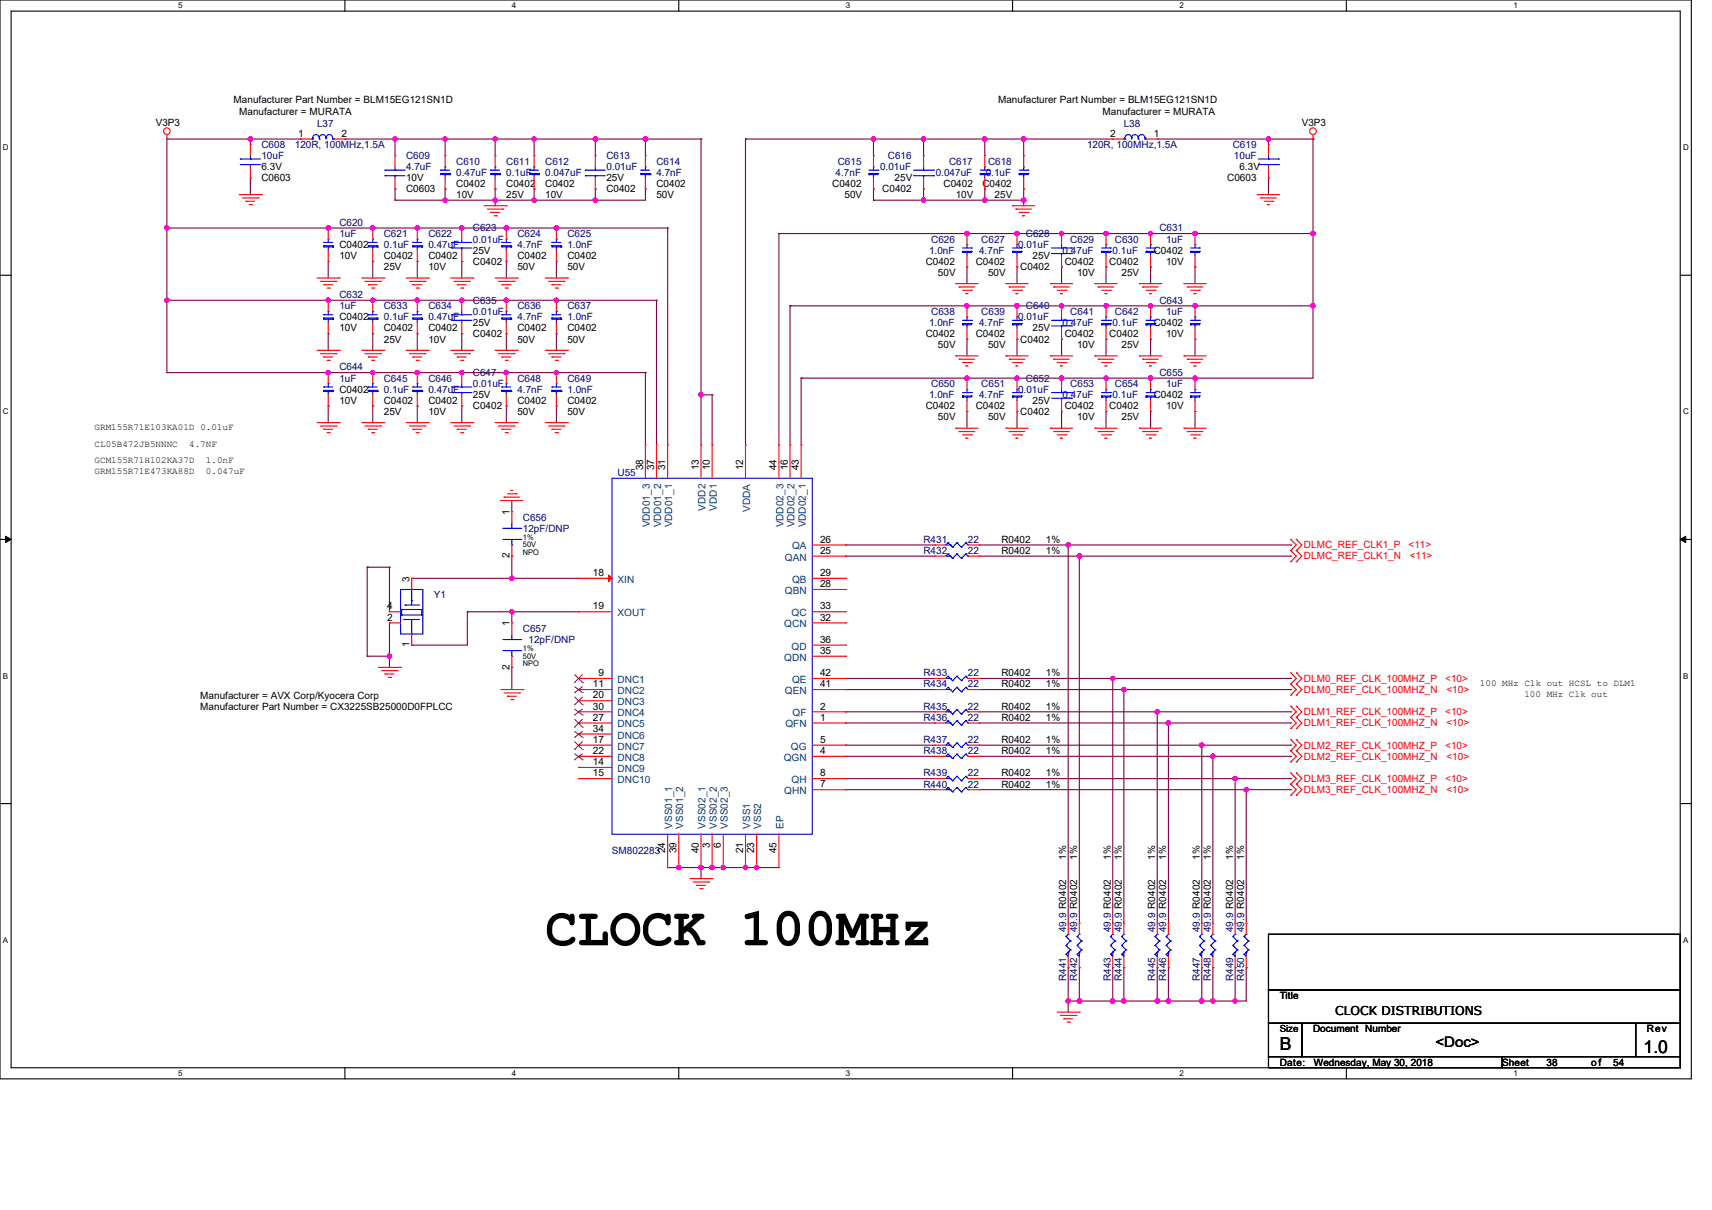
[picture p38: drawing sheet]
<svg xmlns="http://www.w3.org/2000/svg" width="297mm" height="210mm" viewBox="0 0 297 210" stroke-linecap="round" stroke-linejoin="round" font-family="sans-serif">
<defs><g id="words">
<text font-size="9.3" x="94.6" y="164.1">CLOCK 100MHz</text>
<g font-size="3.1">
<text x="222" y="182.3">B</text>
<text x="285.1" y="182.7">1.0</text>
</g>
<text font-size="2.5" x="249" y="181.8">&lt;Doc&gt;</text>
<text font-size="2.1" x="231.7" y="176.2">CLOCK DISTRIBUTIONS</text>
<g font-size="1.8">
<text x="111.6" y="81.7" transform="rotate(-90 111.6 81.7)">38</text>
<text x="113.5" y="81.7" transform="rotate(-90 113.5 81.7)">37</text>
<text x="115.4" y="81.7" transform="rotate(-90 115.4 81.7)">31</text>
<text x="121.2" y="81.7" transform="rotate(-90 121.2 81.7)">13</text>
<text x="123.1" y="81.7" transform="rotate(-90 123.1 81.7)">10</text>
<text x="128.9" y="81.7" transform="rotate(-90 128.9 81.7)">12</text>
<text x="134.7" y="81.7" transform="rotate(-90 134.7 81.7)">44</text>
<text x="136.7" y="81.7" transform="rotate(-90 136.7 81.7)">16</text>
<text x="138.6" y="81.7" transform="rotate(-90 138.6 81.7)">43</text>
<text x="88.4" y="89.4" transform="rotate(-90 88.4 89.4)">1</text>
<text x="71" y="101" transform="rotate(-90 71 101)">3</text>
<text x="88.4" y="96.9" transform="rotate(-90 88.4 96.9)">2</text>
<text x="71" y="112.4" transform="rotate(-90 71 112.4)">1</text>
<text x="88.4" y="108.7" transform="rotate(-90 88.4 108.7)">1</text>
<text x="88.4" y="116.2" transform="rotate(-90 88.4 116.2)">2</text>
<text x="115.4" y="148.1" transform="rotate(-90 115.4 148.1)">24</text>
<text x="117.3" y="148.1" transform="rotate(-90 117.3 148.1)">39</text>
<text x="121.2" y="148.1" transform="rotate(-90 121.2 148.1)">40</text>
<text x="123.1" y="147.1" transform="rotate(-90 123.1 147.1)">3</text>
<text x="125.1" y="147.1" transform="rotate(-90 125.1 147.1)">6</text>
<text x="128.9" y="148.1" transform="rotate(-90 128.9 148.1)">21</text>
<text x="130.9" y="148.1" transform="rotate(-90 130.9 148.1)">23</text>
<text x="134.7" y="148.1" transform="rotate(-90 134.7 148.1)">45</text>
</g>
<g font-size="1.8" fill="#004080">
<text x="122.4" y="88.6" transform="rotate(-90 122.4 88.6)">VDD2</text>
<text x="124.3" y="88.6" transform="rotate(-90 124.3 88.6)">VDD1</text>
<text x="130.1" y="88.8" transform="rotate(-90 130.1 88.8)">VDDA</text>
<text x="112.8" y="91.5" transform="rotate(-90 112.8 91.5)">VDD01_3</text>
<text x="114.7" y="91.5" transform="rotate(-90 114.7 91.5)">VDD01_2</text>
<text x="116.6" y="91.5" transform="rotate(-90 116.6 91.5)">VDD01_1</text>
<text x="135.9" y="91.5" transform="rotate(-90 135.9 91.5)">VDD02_3</text>
<text x="137.8" y="91.5" transform="rotate(-90 137.8 91.5)">VDD02_2</text>
<text x="139.8" y="91.5" transform="rotate(-90 139.8 91.5)">VDD02_1</text>
<text x="116.6" y="143.8" transform="rotate(-90 116.6 143.8)">VSS01_1</text>
<text x="118.5" y="143.8" transform="rotate(-90 118.5 143.8)">VSS01_2</text>
<text x="122.4" y="143.8" transform="rotate(-90 122.4 143.8)">VSS02_1</text>
<text x="124.3" y="143.8" transform="rotate(-90 124.3 143.8)">VSS02_2</text>
<text x="126.3" y="143.8" transform="rotate(-90 126.3 143.8)">VSS02_3</text>
<text x="130.1" y="143.8" transform="rotate(-90 130.1 143.8)">VSS1</text>
<text x="132.1" y="143.8" transform="rotate(-90 132.1 143.8)">VSS2</text>
<text x="135.9" y="143.8" transform="rotate(-90 135.9 143.8)">EP</text>
</g>
<g font-size="1.7">
<text x="40.5" y="18">Manufacturer Part Number = BLM15EG121SN1D</text>
<text x="173.1" y="18">Manufacturer Part Number = BLM15EG121SN1D</text>
<text x="27" y="21.8">V3P3</text>
<text x="41.5" y="19.9">Manufacturer = MURATA</text>
<text x="51.7" y="23.7">1</text>
<text x="59.3" y="23.7">2</text>
<text x="191.3" y="19.9">Manufacturer = MURATA</text>
<text x="192.6" y="23.7">2</text>
<text x="200.2" y="23.7">1</text>
<text x="225.8" y="21.8">V3P3</text>
<text x="45.4" y="29.5">6.3V</text>
<text x="215" y="29.5">6.3V</text>
<text x="45.4" y="31.5">C0603</text>
<text x="70.4" y="31.5">10V</text>
<text x="70.4" y="33.4">C0603</text>
<text x="79.1" y="32.4">C0402</text>
<text x="79.1" y="34.4">10V</text>
<text x="87.8" y="32.4">C0402</text>
<text x="87.8" y="34.4">25V</text>
<text x="94.6" y="32.4">C0402</text>
<text x="94.6" y="34.4">10V</text>
<text x="105.2" y="31.5">25V</text>
<text x="105.2" y="33.4">C0402</text>
<text x="113.9" y="32.4">C0402</text>
<text x="113.9" y="34.4">50V</text>
<text x="144.4" y="32.4">C0402</text>
<text x="146.5" y="34.4">50V</text>
<text x="153.1" y="33.4">C0402</text>
<text x="155.2" y="31.5">25V</text>
<text x="163.7" y="32.4">C0402</text>
<text x="165.8" y="34.4">10V</text>
<text x="170.4" y="32.4">C0402</text>
<text x="172.6" y="34.4">25V</text>
<text x="212.9" y="31.5">C0603</text>
<text x="58.9" y="43.1">C0402</text>
<text x="58.9" y="45">10V</text>
<text x="66.6" y="45">C0402</text>
<text x="66.6" y="46.9">25V</text>
<text x="74.3" y="45">C0402</text>
<text x="74.3" y="46.9">10V</text>
<text x="82" y="44">25V</text>
<text x="82" y="46">C0402</text>
<text x="89.7" y="45">C0402</text>
<text x="89.7" y="46.9">50V</text>
<text x="98.4" y="45">C0402</text>
<text x="98.4" y="46.9">50V</text>
<text x="160.6" y="46">C0402</text>
<text x="162.7" y="47.9">50V</text>
<text x="169.3" y="46">C0402</text>
<text x="171.4" y="47.9">50V</text>
<text x="177" y="46.9">C0402</text>
<text x="179.1" y="45">25V</text>
<text x="184.7" y="46">C0402</text>
<text x="186.8" y="47.9">10V</text>
<text x="192.4" y="46">C0402</text>
<text x="194.6" y="47.9">25V</text>
<text x="200.2" y="44">C0402</text>
<text x="202.3" y="46">10V</text>
<text x="58.9" y="55.6">C0402</text>
<text x="58.9" y="57.5">10V</text>
<text x="66.6" y="57.5">C0402</text>
<text x="66.6" y="59.5">25V</text>
<text x="74.3" y="57.5">C0402</text>
<text x="74.3" y="59.5">10V</text>
<text x="82" y="56.6">25V</text>
<text x="82" y="58.5">C0402</text>
<text x="89.7" y="57.5">C0402</text>
<text x="89.7" y="59.5">50V</text>
<text x="98.4" y="57.5">C0402</text>
<text x="98.4" y="59.5">50V</text>
<text x="160.6" y="58.5">C0402</text>
<text x="169.3" y="58.5">C0402</text>
<text x="177" y="59.5">C0402</text>
<text x="179.1" y="57.5">25V</text>
<text x="184.7" y="58.5">C0402</text>
<text x="192.4" y="58.5">C0402</text>
<text x="200.2" y="56.6">C0402</text>
<text x="202.3" y="58.5">10V</text>
<text x="162.7" y="60.4">50V</text>
<text x="171.4" y="60.4">50V</text>
<text x="186.8" y="60.4">10V</text>
<text x="194.6" y="60.4">25V</text>
<text x="58.9" y="68.1">C0402</text>
<text x="58.9" y="70.1">10V</text>
<text x="66.6" y="70.1">C0402</text>
<text x="74.3" y="70.1">C0402</text>
<text x="82" y="69.1">25V</text>
<text x="82" y="71">C0402</text>
<text x="89.7" y="70.1">C0402</text>
<text x="98.4" y="70.1">C0402</text>
<text x="160.6" y="71">C0402</text>
<text x="169.3" y="71">C0402</text>
<text x="179.1" y="70.1">25V</text>
<text x="184.7" y="71">C0402</text>
<text x="192.4" y="71">C0402</text>
<text x="200.2" y="69.1">C0402</text>
<text x="202.3" y="71">10V</text>
<text x="66.6" y="72">25V</text>
<text x="74.3" y="72">10V</text>
<text x="89.7" y="72">50V</text>
<text x="98.4" y="72">50V</text>
<text x="162.7" y="73">50V</text>
<text x="171.4" y="73">50V</text>
<text x="177" y="72">C0402</text>
<text x="186.8" y="73">10V</text>
<text x="194.6" y="73">25V</text>
<text x="142.3" y="94.2">26</text>
<text x="173.7" y="94.2">R0402</text>
<text x="181.4" y="94.2">1%</text>
<text x="102.9" y="100">18</text>
<text x="142.3" y="96.1">25</text>
<text x="142.3" y="101.9">28</text>
<text x="142.3" y="100">29</text>
<text x="173.7" y="96.1">R0402</text>
<text x="181.4" y="96.1">1%</text>
<text x="67.2" y="107.7">2</text>
<text x="67.2" y="105.8">4</text>
<text x="102.9" y="105.8">19</text>
<text x="142.3" y="107.7">32</text>
<text x="142.3" y="105.8">33</text>
<text x="142.3" y="113.5">35</text>
<text x="142.3" y="111.6">36</text>
<text x="102.9" y="119.3">11</text>
<text x="103.8" y="117.4">9</text>
<text x="142.3" y="119.3">41</text>
<text x="142.3" y="117.4">42</text>
<text x="173.7" y="117.4">R0402</text>
<text x="173.7" y="119.3">R0402</text>
<text x="181.4" y="117.4">1%</text>
<text x="181.4" y="119.3">1%</text>
<text x="34.7" y="121.2">Manufacturer = AVX Corp/Kyocera Corp</text>
<text x="34.7" y="123.2">Manufacturer Part Number = CX3225SB25000D0FPLCC</text>
<text x="102.9" y="121.2">20</text>
<text x="102.9" y="123.1">30</text>
<text x="102.9" y="125.1">27</text>
<text x="142.3" y="125.1">1</text>
<text x="142.3" y="123.1">2</text>
<text x="173.7" y="125.1">R0402</text>
<text x="173.7" y="123.2">R0402</text>
<text x="181.4" y="125.1">1%</text>
<text x="181.4" y="123.2">1%</text>
<text x="102.9" y="127">34</text>
<text x="102.9" y="128.9">17</text>
<text x="102.9" y="130.9">22</text>
<text x="142.3" y="130.9">4</text>
<text x="142.3" y="128.9">5</text>
<text x="173.7" y="129">R0402</text>
<text x="173.7" y="130.9">R0402</text>
<text x="181.4" y="129">1%</text>
<text x="181.4" y="130.9">1%</text>
<text x="102.9" y="132.8">14</text>
<text x="102.9" y="134.7">15</text>
<text x="142.3" y="136.7">7</text>
<text x="142.3" y="134.7">8</text>
<text x="173.7" y="134.7">R0402</text>
<text x="173.7" y="136.7">R0402</text>
<text x="181.4" y="134.7">1%</text>
<text x="181.4" y="136.7">1%</text>
<text x="185" y="149.2" transform="rotate(-90 185 149.2)">1%</text>
<text x="186.9" y="149.2" transform="rotate(-90 186.9 149.2)">1%</text>
<text x="192.7" y="149.2" transform="rotate(-90 192.7 149.2)">1%</text>
<text x="194.6" y="149.2" transform="rotate(-90 194.6 149.2)">1%</text>
<text x="200.4" y="149.2" transform="rotate(-90 200.4 149.2)">1%</text>
<text x="202.3" y="149.2" transform="rotate(-90 202.3 149.2)">1%</text>
<text x="208.1" y="149.2" transform="rotate(-90 208.1 149.2)">1%</text>
<text x="210.1" y="149.2" transform="rotate(-90 210.1 149.2)">1%</text>
<text x="213.9" y="149.2" transform="rotate(-90 213.9 149.2)">1%</text>
<text x="215.8" y="149.2" transform="rotate(-90 215.8 149.2)">1%</text>
<text x="222" y="173.4">Title</text>
<text x="222" y="179.1">Size</text>
<text x="227.8" y="179.1">Document Number</text>
<text x="285.7" y="179.1">Rev</text>
<text x="222" y="184.9">Date:</text>
<text x="228" y="184.9">Wednesday, May 30, 2018</text>
<text x="260.6" y="184.9">Sheet</text>
<text x="268.3" y="184.9">38</text>
<text x="276" y="184.9">of</text>
<text x="279.9" y="184.9">54</text>
</g>
<g font-size="1.7" fill="#000080">
<text x="55" y="22">L37</text>
<text x="194.9" y="22">L38</text>
<text x="45.4" y="25.7">C608</text>
<text x="45.4" y="27.6">10uF</text>
<text x="51.1" y="25.7">120R, 100MHz,1.5A</text>
<text x="70.4" y="27.6">C609</text>
<text x="70.4" y="29.5">4.7uF</text>
<text x="79.1" y="28.6">C610</text>
<text x="87.8" y="28.6">C611</text>
<text x="94.6" y="28.6">C612</text>
<text x="105.2" y="27.6">C613</text>
<text x="105.2" y="29.5">0.01uF</text>
<text x="113.9" y="28.6">C614</text>
<text x="145.3" y="28.6">C615</text>
<text x="152.7" y="29.5">0.01uF</text>
<text x="154" y="27.6">C616</text>
<text x="164.6" y="28.6">C617</text>
<text x="171.4" y="28.6">C618</text>
<text x="188.6" y="25.7">120R, 100MHz,1.5A</text>
<text x="213.9" y="25.7">C619</text>
<text x="214.1" y="27.6">10uF</text>
<text x="79.1" y="30.5">0.47uF</text>
<text x="87.8" y="30.5">0.1uF</text>
<text x="94.6" y="30.5">0.047uF</text>
<text x="113.9" y="30.5">4.7nF</text>
<text x="145" y="30.5">4.7nF</text>
<text x="162.3" y="30.5">0.047uF</text>
<text x="171" y="30.5">0.1uF</text>
<text x="58.9" y="39.2">C620</text>
<text x="58.9" y="41.1">1uF</text>
<text x="66.6" y="41.1">C621</text>
<text x="74.3" y="41.1">C622</text>
<text x="82" y="40.2">C623</text>
<text x="89.7" y="41.1">C624</text>
<text x="98.4" y="41.1">C625</text>
<text x="178" y="41.1">C628</text>
<text x="201.1" y="40.2">C631</text>
<text x="66.6" y="43.1">0.1uF</text>
<text x="74.3" y="43.1">0.47uF</text>
<text x="82" y="42.1">0.01uF</text>
<text x="89.7" y="43.1">4.7nF</text>
<text x="98.4" y="43.1">1.0nF</text>
<text x="161.2" y="44">1.0nF</text>
<text x="161.5" y="42.1">C626</text>
<text x="169.9" y="44">4.7nF</text>
<text x="170.2" y="42.1">C627</text>
<text x="176.6" y="43.1">0.01uF</text>
<text x="184.3" y="44">0.47uF</text>
<text x="185.7" y="42.1">C629</text>
<text x="193" y="44">0.1uF</text>
<text x="193.4" y="42.1">C630</text>
<text x="202.3" y="42.1">1uF</text>
<text x="58.9" y="51.7">C632</text>
<text x="58.9" y="53.7">1uF</text>
<text x="66.6" y="53.7">C633</text>
<text x="74.3" y="53.7">C634</text>
<text x="82" y="52.7">C635</text>
<text x="89.7" y="53.7">C636</text>
<text x="98.4" y="53.7">C637</text>
<text x="178" y="53.7">C640</text>
<text x="201.1" y="52.7">C643</text>
<text x="66.6" y="55.6">0.1uF</text>
<text x="74.3" y="55.6">0.47uF</text>
<text x="82" y="54.6">0.01uF</text>
<text x="89.7" y="55.6">4.7nF</text>
<text x="98.4" y="55.6">1.0nF</text>
<text x="161.2" y="56.6">1.0nF</text>
<text x="161.5" y="54.6">C638</text>
<text x="169.9" y="56.6">4.7nF</text>
<text x="170.2" y="54.6">C639</text>
<text x="176.6" y="55.6">0.01uF</text>
<text x="184.3" y="56.6">0.47uF</text>
<text x="185.7" y="54.6">C641</text>
<text x="193" y="56.6">0.1uF</text>
<text x="193.4" y="54.6">C642</text>
<text x="202.3" y="54.6">1uF</text>
<text x="58.9" y="64.3">C644</text>
<text x="82" y="65.3">C647</text>
<text x="201.1" y="65.3">C655</text>
<text x="58.9" y="66.2">1uF</text>
<text x="66.6" y="66.2">C645</text>
<text x="66.6" y="68.1">0.1uF</text>
<text x="74.3" y="66.2">C646</text>
<text x="74.3" y="68.1">0.47uF</text>
<text x="82" y="67.2">0.01uF</text>
<text x="89.7" y="66.2">C648</text>
<text x="89.7" y="68.1">4.7nF</text>
<text x="98.4" y="66.2">C649</text>
<text x="98.4" y="68.1">1.0nF</text>
<text x="161.2" y="69.1">1.0nF</text>
<text x="161.5" y="67.2">C650</text>
<text x="169.9" y="69.1">4.7nF</text>
<text x="170.2" y="67.2">C651</text>
<text x="176.6" y="68.1">0.01uF</text>
<text x="178" y="66.2">C652</text>
<text x="184.3" y="69.1">0.47uF</text>
<text x="185.7" y="67.2">C653</text>
<text x="193" y="69.1">0.1uF</text>
<text x="193.4" y="67.2">C654</text>
<text x="202.3" y="67.2">1uF</text>
<text x="107.1" y="82.6">U55</text>
<text x="90.7" y="92.3">12pF/DNP</text>
<text x="90.7" y="90.4">C656</text>
<text x="160.2" y="94.2">R431</text>
<text x="167.9" y="94.2">22</text>
<text x="160.2" y="96.1">R432</text>
<text x="167.9" y="96.1">22</text>
<text x="75.3" y="103.9">Y1</text>
<text x="90.7" y="109.7">C657</text>
<text x="91.7" y="111.6">12pF/DNP</text>
<text x="160.2" y="117.4">R433</text>
<text x="160.2" y="119.3">R434</text>
<text x="167.9" y="117.4">22</text>
<text x="167.9" y="119.3">22</text>
<text x="160.2" y="125.1">R436</text>
<text x="160.2" y="123.2">R435</text>
<text x="167.9" y="125.1">22</text>
<text x="167.9" y="123.2">22</text>
<text x="160.2" y="129">R437</text>
<text x="160.2" y="130.9">R438</text>
<text x="167.9" y="129">22</text>
<text x="167.9" y="130.9">22</text>
<text x="160.2" y="134.7">R439</text>
<text x="160.2" y="136.7">R440</text>
<text x="167.9" y="134.7">22</text>
<text x="167.9" y="136.7">22</text>
<text x="106.2" y="148.3">SM802283</text>
<text x="185" y="161.8" transform="rotate(-90 185 161.8)">49.9 R0402</text>
<text x="186.9" y="161.8" transform="rotate(-90 186.9 161.8)">49.9 R0402</text>
<text x="192.7" y="161.8" transform="rotate(-90 192.7 161.8)">49.9 R0402</text>
<text x="194.6" y="161.8" transform="rotate(-90 194.6 161.8)">49.9 R0402</text>
<text x="200.4" y="161.8" transform="rotate(-90 200.4 161.8)">49.9 R0402</text>
<text x="202.3" y="161.8" transform="rotate(-90 202.3 161.8)">49.9 R0402</text>
<text x="208.1" y="161.8" transform="rotate(-90 208.1 161.8)">49.9 R0402</text>
<text x="210.1" y="161.8" transform="rotate(-90 210.1 161.8)">49.9 R0402</text>
<text x="213.9" y="161.8" transform="rotate(-90 213.9 161.8)">49.9 R0402</text>
<text x="215.8" y="161.8" transform="rotate(-90 215.8 161.8)">49.9 R0402</text>
<text x="185" y="170.3" transform="rotate(-90 185 170.3)">R441</text>
<text x="186.9" y="170.3" transform="rotate(-90 186.9 170.3)">R442</text>
<text x="192.7" y="170.3" transform="rotate(-90 192.7 170.3)">R443</text>
<text x="194.6" y="170.3" transform="rotate(-90 194.6 170.3)">R444</text>
<text x="200.4" y="170.3" transform="rotate(-90 200.4 170.3)">R445</text>
<text x="202.3" y="170.3" transform="rotate(-90 202.3 170.3)">R446</text>
<text x="208.1" y="170.3" transform="rotate(-90 208.1 170.3)">R447</text>
<text x="210.1" y="170.3" transform="rotate(-90 210.1 170.3)">R448</text>
<text x="213.9" y="170.3" transform="rotate(-90 213.9 170.3)">R449</text>
<text x="215.8" y="170.3" transform="rotate(-90 215.8 170.3)">R450</text>
</g>
<g font-size="1.7" fill="#004080">
<text x="137.4" y="95.4">QA</text>
<text x="107.1" y="101.2">XIN</text>
<text x="136.2" y="97.3">QAN</text>
<text x="137.4" y="101.2">QB</text>
<text x="107.1" y="107">XOUT</text>
<text x="136.2" y="103.1">QBN</text>
<text x="137.3" y="107">QC</text>
<text x="136.1" y="108.9">QCN</text>
<text x="137.3" y="112.7">QD</text>
<text x="107.1" y="118.5">DNC1</text>
<text x="136.1" y="114.7">QDN</text>
<text x="137.4" y="118.5">QE</text>
<text x="107.1" y="120.5">DNC2</text>
<text x="107.1" y="122.4">DNC3</text>
<text x="107.1" y="124.3">DNC4</text>
<text x="136.2" y="120.5">QEN</text>
<text x="137.5" y="124.3">QF</text>
<text x="107.1" y="126.3">DNC5</text>
<text x="107.1" y="128.2">DNC6</text>
<text x="107.1" y="130.1">DNC7</text>
<text x="136.2" y="126.3">QFN</text>
<text x="137.2" y="130.1">QG</text>
<text x="107.1" y="134">DNC9</text>
<text x="107.1" y="135.9">DNC10</text>
<text x="107.1" y="132">DNC8</text>
<text x="136" y="132">QGN</text>
<text x="136.1" y="137.8">QHN</text>
<text x="137.3" y="135.9">QH</text>
</g>
<g font-size="1.7" fill="#f00">
<text x="226.2" y="95.2">DLMC_REF_CLK1_P</text>
<text x="244.4" y="95.2">&lt;11&gt;</text>
<text x="226.2" y="97.1">DLMC_REF_CLK1_N</text>
<text x="244.6" y="97.1">&lt;11&gt;</text>
<text x="226.2" y="118.3">DLM0_REF_CLK_100MHZ_P</text>
<text x="250.7" y="118.3">&lt;10&gt;</text>
<text x="226.2" y="120.3">DLM0_REF_CLK_100MHZ_N</text>
<text x="226.2" y="124.1">DLM1_REF_CLK_100MHZ_P</text>
<text x="250.7" y="124.1">&lt;10&gt;</text>
<text x="250.9" y="120.3">&lt;10&gt;</text>
<text x="226.2" y="126.1">DLM1_REF_CLK_100MHZ_N</text>
<text x="226.2" y="129.9">DLM2_REF_CLK_100MHZ_P</text>
<text x="226.2" y="131.9">DLM2_REF_CLK_100MHZ_N</text>
<text x="250.7" y="129.9">&lt;10&gt;</text>
<text x="250.9" y="126.1">&lt;10&gt;</text>
<text x="250.9" y="131.9">&lt;10&gt;</text>
<text x="226.2" y="135.7">DLM3_REF_CLK_100MHZ_P</text>
<text x="226.2" y="137.6">DLM3_REF_CLK_100MHZ_N</text>
<text x="250.7" y="135.7">&lt;10&gt;</text>
<text x="250.9" y="137.6">&lt;10&gt;</text>
</g>
<g font-size="1.6">
<text x="16.4" y="74.6">GRM155R71E103KA01D 0.01uF</text>
<text x="16.4" y="77.5">CL05B472JB5NNNC</text>
<text x="32.8" y="77.5">4.7NF</text>
<text x="16.4" y="80.4">GCM155R71H102KA37D</text>
<text x="16.4" y="82.3">GRM155R71E473KA88D</text>
<text x="35.7" y="80.4">1.0nF</text>
<text x="35.7" y="82.3">0.047uF</text>
<text x="256.7" y="119">100 MHz Clk out HCSL to DLM1</text>
<text x="264.5" y="121">100 MHz Clk out</text>
</g>
<g font-size="1.4">
<text x="30.9" y="1.4">5</text>
<text x="88.8" y="1.4">4</text>
<text x="146.7" y="1.4">3</text>
<text x="204.6" y="1.4">2</text>
<text x="262.6" y="1.4">1</text>
<text x=".5" y="26.1">D</text>
<text x="292" y="26.1">D</text>
<text x=".5" y="71.9">C</text>
<text x="292" y="71.9">C</text>
<text x=".5" y="117.8">B</text>
<text x="292" y="117.8">B</text>
<text x=".5" y="163.6">A</text>
<text x="292" y="163.6">A</text>
<text x="30.9" y="186.7">5</text>
<text x="88.8" y="186.7">4</text>
<text x="146.7" y="186.7">3</text>
<text x="204.6" y="186.7">2</text>
<text x="262.6" y="186.7">1</text>
</g>
<g font-size="1.3">
<text x="90.7" y="95">50V</text>
<text x="90.7" y="93.7">1%</text>
<text x="90.7" y="96.4">NPO</text>
<text x="90.7" y="113">1%</text>
<text x="90.7" y="115.7">NPO</text>
<text x="90.7" y="114.3">50V</text>
</g>
</g></defs>
<path d="M0 0h293.4v187.2h-293.4zM1.9 1.9h289.6v183.4h-289.6z" fill="none" stroke="#000" stroke-width=".19"/>
<g fill="#fff">
<path d="M30.9 .2h.7v1.5h-.7z"/>
<path d="M30.9 185.5h.7v1.5h-.7z"/>
</g>
<path d="M59.8 0v1.9M59.8 185.3v1.9" fill="none" stroke="#000" stroke-width=".19"/>
<g fill="#fff">
<path d="M88.8 .2h.8v1.5h-.8z"/>
<path d="M88.8 185.5h.8v1.5h-.8z"/>
</g>
<path d="M117.8 0v1.9M117.8 185.3v1.9" fill="none" stroke="#000" stroke-width=".19"/>
<g fill="#fff">
<path d="M146.7 .2h.8v1.5h-.8z"/>
<path d="M146.7 185.5h.8v1.5h-.8z"/>
</g>
<path d="M175.7 0v1.9M175.7 185.3v1.9" fill="none" stroke="#000" stroke-width=".19"/>
<g fill="#fff">
<path d="M204.6 .2h.8v1.5h-.8z"/>
<path d="M204.6 185.5h.8v1.5h-.8z"/>
</g>
<path d="M233.6 0v1.9M233.6 185.3v1.9" fill="none" stroke="#000" stroke-width=".19"/>
<g fill="#fff">
<path d="M262.5 .2h.8v1.5h-.8z"/>
<path d="M262.5 185.5h.8v1.5h-.8z"/>
<path d="M.5 24.8h1v1.6h-1z"/>
<path d="M292 24.8h1v1.6h-1z"/>
<path d="M.5 70.7h1v1.5h-1z"/>
<path d="M292 70.7h1v1.5h-1z"/>
</g>
<path d="M0 47.8h1.9M291.5 47.8h1.9" fill="none" stroke="#000" stroke-width=".19"/>
<g fill="#fff">
<path d="M.5 116.5h.9v1.6h-.9z"/>
<path d="M292 116.5h.9v1.6h-.9z"/>
</g>
<path d="M0 93.6h1.9M291.5 93.6h1.9" fill="none" stroke="#000" stroke-width=".19"/>
<path d="M1 93.1l.9 .5-.9 .6zM291.5 93.6l.9-.5v1.1z" fill="#000" stroke="#000" stroke-width=".17"/>
<g fill="#fff">
<path d="M.5 162.4h.9v1.5h-.9z"/>
<path d="M292 162.4h.9v1.5h-.9z"/>
</g>
<path d="M0 139.5h1.9M291.5 139.5h1.9M220.1 162.1h71.4v9.7h-71.4zM220.1 171.8h71.4v5.8h-71.4zM220.1 177.6h5.7v5.8h-5.7zM225.8 177.6h58v5.8h-58zM283.8 177.6h7.7v5.8h-7.7zM220.1 183.4h40.5v1.9h-40.5zM260.6 183.4h30.9v1.9h-30.9z" fill="none" stroke="#000" stroke-width=".19"/>
<g fill="none" stroke="#800040" stroke-width=".19">
<path d="M29 24.1h.1M29 39.6h.1M29 24.1h23.1M29 24.1v40.6M29 39.6h86.8M43.4 24.1h.1M43.4 30.9h.1M43.4 24.1v1M43.4 30.9v2.9M52.1 24.1h.1M56.9 39.6h.1M59.8 24.1h.1"/>
<path d="M59.8 24.1h61.8M64.7 39.6h.1M68.5 24.1h.1M68.5 34.7h.1M68.5 32.8h.1M68.5 24.1v2.9M68.5 32.8v1.9M72.4 39.6h.1M77.2 24.1h.1M77.2 34.7h.1M77.2 32.8h.1M77.2 24.1v2.9"/>
<path d="M77.2 32.8v1.9M80.1 39.6h.1M85.9 24.1h.1M85.9 34.7h.1M85.9 32.8h.1M85.9 24.1v2.9M85.9 32.8v2.9M87.8 39.6h.1M92.7 24.1h.1M92.7 34.7h.1M92.7 32.8h.1M92.7 24.1v2.9"/>
<path d="M92.7 32.8v1.9M96.5 39.6h.1M103.3 24.1h.1M103.3 34.7h.1M103.3 32.8h.1M103.3 24.1v2.9M103.3 32.8v1.9M112 24.1h.1M112 32.8h.1M112 24.1v2.9M112 32.8v1.9h-43.5M115.8 39.6h.1"/>
<path d="M115.8 39.6v37.6M121.6 24.1h.1M121.6 24.1v53.1M129.3 24.1h.1M129.3 24.1h63.7M129.3 24.1v53.1M151.5 24.1h.1M151.5 34.7h.1M151.5 32.8h.1M151.5 34.7h26.1M151.5 24.1v2.9M151.5 32.8v1.9"/>
<path d="M160.2 24.1h.1M160.2 34.7h.1M160.2 32.8h.1M160.2 24.1v2.9M160.2 32.8v1.9M170.8 24.1h.1M170.8 34.7h.1M170.8 32.8h.1M170.8 24.1v2.9M170.8 32.8v1.9M177.6 24.1h.1M177.6 32.8h.1"/>
<path d="M177.6 34.7h.1M177.6 24.1v2.9M177.6 32.8v2.9M200.8 24.1h27M220.1 24.1h.1M220.1 30.9h.1M220.1 24.1v1M220.1 30.9v2.9M227.8 24.1h.1M227.8 24.1v41.5h-88.8M29 52.1h.1M29 52.1h84.9"/>
<path d="M56.9 57.9h.1M56.9 45.4h.1M56.9 52.1h.1M56.9 45.4v2.9M56.9 57.9v2.9M64.7 57.9h.1M64.7 45.4h.1M64.7 52.1h.1M64.7 45.4v2.9M64.7 57.9v2.9M72.4 57.9h.1M72.4 45.4h.1"/>
<path d="M72.4 52.1h.1M72.4 45.4v2.9M72.4 57.9v2.9M80.1 57.9h.1M80.1 45.4h.1M80.1 52.1h.1M80.1 45.4v2.9M80.1 57.9v2.9M87.8 57.9h.1M87.8 45.4h.1M87.8 52.1h.1M87.8 45.4v2.9"/>
<path d="M87.8 57.9v2.9M96.5 57.9h.1M96.5 45.4h.1M96.5 52.1h.1M96.5 45.4v2.9M96.5 57.9v2.9M113.9 52.1h.1M113.9 52.1v25.1M135.1 40.5h.1M135.1 40.5h92.7M135.1 40.5v36.7M137.1 53.1h.1"/>
<path d="M137.1 53.1h90.7M137.1 53.1v24.1M167.7 58.9h.1M167.7 46.3h.1M167.7 53.1h.1M167.7 40.5h.1M167.7 46.3v2.9M167.7 58.9v2.9M176.4 58.9h.1M176.4 46.3h.1M176.4 53.1h.1M176.4 40.5h.1"/>
<path d="M176.4 46.3v2.9M176.4 58.9v2.9M184.2 58.9h.1M184.2 46.3h.1M184.2 53.1h.1M184.2 40.5h.1M184.2 46.3v2.9M184.2 58.9v2.9M191.9 58.9h.1M191.9 46.3h.1M191.9 53.1h.1M191.9 40.5h.1"/>
<path d="M191.9 46.3v2.9M191.9 58.9v2.9M199.6 58.9h.1M199.6 46.3h.1M199.6 53.1h.1M199.6 40.5h.1M199.6 46.3v2.9M199.6 58.9v2.9M207.3 58.9h.1M207.3 46.3h.1M207.3 53.1h.1M207.3 40.5h.1"/>
<path d="M207.3 46.3v2.9M207.3 58.9v2.9M227.8 53.1h.1M227.8 40.5h.1M29 64.7h.1M29 64.7h83M56.9 64.7h.1M56.9 70.5h.1M56.9 70.5v2.9M64.7 64.7h.1M64.7 70.5h.1M64.7 70.5v2.9"/>
<path d="M72.4 70.5h.1M72.4 64.7h.1M72.4 70.5v2.9M80.1 64.7h.1M80.1 70.5h.1M80.1 70.5v2.9M87.8 64.7h.1M87.8 70.5h.1M87.8 70.5v2.9M96.5 64.7h.1M96.5 70.5h.1M96.5 70.5v2.9"/>
<path d="M112 64.7h.1M112 64.7v12.5M121.6 68.5h.1M121.6 68.5h1.9M123.5 68.5h.1M123.5 68.5v8.7M139 65.6h.1M139 65.6v11.6M167.7 65.6h.1M167.7 71.4h.1M167.7 71.4v2.9M176.4 65.6h.1"/>
<path d="M176.4 71.4h.1M176.4 71.4v2.9M184.2 65.6h.1M184.2 71.4h.1M184.2 71.4v2.9M191.9 71.4h.1M191.9 65.6h.1M191.9 71.4v2.9M199.6 71.4h.1M199.6 65.6h.1M199.6 71.4v2.9M207.3 65.6h.1"/>
<path d="M207.3 71.4h.1M207.3 71.4v2.9M63.7 98.4h.1M63.7 98.4h3.9M63.7 98.4v15.5M67.6 98.4h.1M67.6 98.4v7.8M88.8 96.5h.1M88.8 86.9h.1M88.8 86.9v1.9M88.8 96.5v3.9M146.7 94.6h.1"/>
<path d="M146.7 96.5h.1M146.7 94.6h15.4M146.7 96.5h15.4M169.9 94.6h54M169.9 96.5h54M185.3 94.6h.1M185.3 94.6v65.6M187.2 96.5h.1M187.2 96.5v63.7M223.9 96.5h.1M223.9 94.6h.1M63.7 113.9h.1"/>
<path d="M63.7 113.9h3.9M67.6 108.1h.1M67.6 113.9h.1M67.6 108.1v7.7M71.4 100.4h.1M71.4 112h.1M71.4 100.4h29M81.1 106.2h.1M81.1 106.2h19.3M81.1 106.2v5.8h-9.7M88.8 106.2h.1M88.8 100.4h.1"/>
<path d="M88.8 115.8h.1M88.8 106.2v1.9M88.8 115.8v3.9M146.7 117.8h.1M146.7 119.7h.1M146.7 117.8h15.4M146.7 119.7h15.4M169.9 117.8h54M169.9 119.7h54M193 117.8h.1M193 117.8v42.4M195 119.7h.1"/>
<path d="M195 119.7v40.5M223.9 117.8h.1M223.9 119.7h.1M146.7 123.5h.1M146.7 125.5h.1M146.7 129.3h.1M146.7 131.3h.1M146.7 135.1h.1M146.7 137.1h.1M146.7 123.5h15.4M146.7 125.5h15.4M146.7 129.3h15.4"/>
<path d="M146.7 131.3h15.4M146.7 135.1h15.4M146.7 137.1h15.4M169.9 123.5h54M169.9 125.5h54M169.9 129.3h54M169.9 131.3h54M169.9 135.1h54M169.9 137.1h54M200.8 123.5h.1M200.8 123.5v36.7M202.7 125.5h.1"/>
<path d="M202.7 125.5v34.7M208.5 129.3h.1M208.5 129.3v30.9M210.4 131.3h.1M210.4 131.3v28.9M214.3 135.1h.1M214.3 135.1v25.1M216.2 137.1h.1M216.2 137.1v23.1M223.9 123.5h.1M223.9 125.5h.1M223.9 129.3h.1"/>
<path d="M223.9 131.3h.1M223.9 135.1h.1M223.9 137.1h.1M115.8 150.6h.1M115.8 150.6h19.3M117.8 150.6h.1M121.6 150.6h.1M121.6 150.6v1.9M123.5 150.6h.1M125.5 150.6h.1M129.3 150.6h.1M131.3 150.6h.1"/>
<path d="M185.3 173.7h.1M185.3 167.9h.1M185.3 167.9v7.8M187.2 167.9h.1M187.2 173.7h.1M187.2 167.9v5.8M193 167.9h.1M193 173.7h.1M193 167.9v5.8M195 167.9h.1M195 173.7h.1M195 167.9v5.8"/>
<path d="M200.8 167.9h.1M200.8 173.7h.1M200.8 167.9v5.8M202.7 167.9h.1M202.7 173.7h.1M202.7 167.9v5.8M208.5 167.9h.1M208.5 173.7h.1M208.5 167.9v5.8M210.4 167.9h.1M210.4 167.9v5.8M214.3 167.9h.1"/>
<path d="M214.3 173.7h.1M214.3 167.9v5.8M216.2 167.9h.1M216.2 167.9v5.8h-30.9"/>
</g>
<g fill="#f0f" stroke="#f0f" stroke-width=".19">
<circle cx="185.3" cy="173.7" r=".38"/>
<circle cx="187.2" cy="173.7" r=".38"/>
<circle cx="195" cy="173.7" r=".38"/>
<circle cx="193" cy="173.7" r=".38"/>
<circle cx="200.8" cy="173.7" r=".38"/>
<circle cx="202.7" cy="173.7" r=".38"/>
<circle cx="208.5" cy="173.7" r=".38"/>
<circle cx="43.4" cy="24.1" r=".38"/>
<circle cx="56.9" cy="64.7" r=".38"/>
<circle cx="96.5" cy="64.7" r=".38"/>
<circle cx="88.8" cy="100.4" r=".38"/>
<circle cx="88.8" cy="106.2" r=".38"/>
<circle cx="67.6" cy="113.9" r=".38"/>
<circle cx="121.6" cy="150.6" r=".38"/>
<circle cx="117.7" cy="150.6" r=".38"/>
<circle cx="125.5" cy="150.6" r=".38"/>
<circle cx="123.5" cy="150.6" r=".38"/>
<circle cx="131.3" cy="150.6" r=".38"/>
<circle cx="129.3" cy="150.6" r=".38"/>
<circle cx="64.7" cy="64.7" r=".38"/>
<circle cx="80.1" cy="64.7" r=".38"/>
<circle cx="72.4" cy="64.7" r=".38"/>
<circle cx="87.8" cy="64.7" r=".38"/>
<circle cx="56.9" cy="52.1" r=".38"/>
<circle cx="64.7" cy="52.1" r=".38"/>
<circle cx="80.1" cy="52.1" r=".38"/>
<circle cx="72.4" cy="52.1" r=".38"/>
<circle cx="87.8" cy="52.1" r=".38"/>
<circle cx="56.9" cy="39.6" r=".38"/>
<circle cx="28.9" cy="52.1" r=".38"/>
<circle cx="28.9" cy="39.6" r=".38"/>
<circle cx="64.7" cy="39.6" r=".38"/>
<circle cx="80.1" cy="39.6" r=".38"/>
<circle cx="72.4" cy="39.6" r=".38"/>
<circle cx="87.8" cy="39.6" r=".38"/>
<circle cx="96.5" cy="52.1" r=".38"/>
<circle cx="96.5" cy="39.6" r=".38"/>
<circle cx="121.6" cy="68.5" r=".38"/>
<circle cx="77.2" cy="24.1" r=".38"/>
<circle cx="68.5" cy="24.1" r=".38"/>
<circle cx="85.9" cy="24.1" r=".38"/>
<circle cx="92.6" cy="24.1" r=".38"/>
<circle cx="103.3" cy="24.1" r=".38"/>
<circle cx="112" cy="24.1" r=".38"/>
<circle cx="92.6" cy="34.7" r=".38"/>
<circle cx="85.9" cy="34.7" r=".38"/>
<circle cx="103.3" cy="34.7" r=".38"/>
<circle cx="77.2" cy="34.7" r=".38"/>
<circle cx="167.7" cy="53.1" r=".38"/>
<circle cx="176.4" cy="53.1" r=".38"/>
<circle cx="191.9" cy="53.1" r=".38"/>
<circle cx="184.1" cy="53.1" r=".38"/>
<circle cx="199.6" cy="53.1" r=".38"/>
<circle cx="167.7" cy="40.5" r=".38"/>
<circle cx="176.4" cy="40.5" r=".38"/>
<circle cx="191.9" cy="40.5" r=".38"/>
<circle cx="184.2" cy="40.5" r=".38"/>
<circle cx="199.6" cy="40.5" r=".38"/>
<circle cx="227.8" cy="53.1" r=".38"/>
<circle cx="207.3" cy="53.1" r=".38"/>
<circle cx="207.3" cy="40.5" r=".38"/>
<circle cx="167.7" cy="65.6" r=".38"/>
<circle cx="207.3" cy="65.6" r=".38"/>
<circle cx="176.4" cy="65.6" r=".38"/>
<circle cx="199.6" cy="65.6" r=".38"/>
<circle cx="191.9" cy="65.6" r=".38"/>
<circle cx="184.1" cy="65.6" r=".38"/>
<circle cx="177.6" cy="24.1" r=".38"/>
<circle cx="170.8" cy="24.1" r=".38"/>
<circle cx="160.2" cy="24.1" r=".38"/>
<circle cx="151.5" cy="24.1" r=".38"/>
<circle cx="170.8" cy="34.7" r=".38"/>
<circle cx="160.2" cy="34.7" r=".38"/>
<circle cx="177.6" cy="34.7" r=".38"/>
<circle cx="227.8" cy="40.5" r=".38"/>
<circle cx="185.3" cy="94.6" r=".38"/>
<circle cx="193" cy="117.7" r=".38"/>
<circle cx="195" cy="119.7" r=".38"/>
<circle cx="200.8" cy="123.5" r=".38"/>
<circle cx="202.7" cy="125.5" r=".38"/>
<circle cx="208.5" cy="129.3" r=".38"/>
<circle cx="187.2" cy="96.5" r=".38"/>
<circle cx="210.4" cy="131.3" r=".38"/>
<circle cx="210.4" cy="173.7" r=".38"/>
<circle cx="214.3" cy="173.7" r=".38"/>
<circle cx="214.3" cy="135.1" r=".38"/>
<circle cx="216.2" cy="137" r=".38"/>
<circle cx="220.1" cy="24.1" r=".38"/>
</g>
<g fill="none" stroke="#f00" stroke-width=".19">
<path d="M29 24.1h.1M29 23.4v.7M41.5 33.8h3.9M42.1 34.4h2.7M42.7 34.9h.1M42.7 34.9h1.5M43.2 35.5h.4M43.4 30.9h.1M43.4 25.1h.1M43.4 25.1v1.9M43.4 29v1.9M43.6 35.5h.1"/>
<path d="M44.8 34.4h.1M45.4 33.8h.1M52.1 24.1h.1M52.1 24.1h1.9M56.9 39.6h.1M56.9 39.6v1.9M57.9 24.1h1.9M59.8 24.1h.1M64.7 39.6h.1M64.7 39.6v1.9M68.5 32.8h.1M68.5 27h.1"/>
<path d="M68.5 27v2M68.5 30.9v1.9M72.4 39.6h.1M72.4 39.6v1.9M77.2 32.8h.1M77.2 27h.1M77.2 27v2M77.2 30.9v1.9M80.1 39.6h.1M80.1 39.6v1.9M84 35.7h3.8M84.6 36.3h2.6"/>
<path d="M85.1 36.9h.1M85.1 36.9h1.6M85.7 37.4h.4M85.9 32.8h.1M85.9 27h.1M85.9 27v2M85.9 30.9v1.9M86.1 37.4h.1M87.2 36.3h.1M87.8 35.7h.1M87.8 39.6h.1M87.8 39.6v1.9"/>
<path d="M92.7 32.8h.1M92.7 27h.1M92.7 27v2M92.7 30.9v1.9M96.5 39.6h.1M96.5 39.6v1.9M103.3 32.8h.1M103.3 27h.1M103.3 27v2M103.3 30.9v1.9M112 32.8h.1M112 27h.1"/>
<path d="M112 27v2M112 30.9v1.9M151.5 32.8h.1M151.5 27h.1M151.5 27v2M151.5 30.9v1.9M160.2 32.8h.1M160.2 27h.1M160.2 27v2M160.2 30.9v1.9M170.8 32.8h.1M170.8 27h.1"/>
<path d="M170.8 27v2M170.8 30.9v1.9M175.7 35.7h.1M175.7 35.7h3.8M176.2 36.3h.1M176.2 36.3h2.7M176.8 36.9h1.6M177.4 37.4h.1M177.4 37.4h.4M177.6 32.8h.1M177.6 27h.1M177.6 27v2"/>
<path d="M177.6 30.9v1.9M178.4 36.9h.1M193 24.1h.1M193 24.1h2M198.8 24.1h2M200.8 24.1h.1M218.1 33.8h.1M218.1 33.8h3.9M218.7 34.4h.1M218.7 34.4h2.7M219.3 34.9h1.5M219.9 35.5h.1"/>
<path d="M219.9 35.5h.3M220.1 30.9h.1M220.1 25.1h.1M220.1 25.1v1.9M220.1 29v1.9M220.8 34.9h.1M227.8 24.1h.1M227.8 23.4v.7M55 48.3h3.9M55.6 48.8h2.7M56.2 49.4h.1M56.2 49.4h1.5"/>
<path d="M56.7 50h.4M56.9 45.4h.1M56.9 57.9h.1M56.9 52.1h.1M56.9 43.4v2M56.9 52.1v1.9M56.9 56v1.9M57.1 50h.1M58.3 48.8h.1M58.9 48.3h.1M62.7 48.3h3.9M63.3 48.8h2.7"/>
<path d="M63.9 49.4h.1M63.9 49.4h1.5M64.5 50h.4M64.7 45.4h.1M64.7 57.9h.1M64.7 52.1h.1M64.7 43.4v2M64.7 52.1v1.9M64.7 56v1.9M64.9 50h.1M66 48.8h.1M66.6 48.3h.1"/>
<path d="M70.5 48.3h3.8M71 48.8h2.7M71.6 49.4h.1M71.6 49.4h1.6M72.2 50h.4M72.4 45.4h.1M72.4 57.9h.1M72.4 52.1h.1M72.4 43.4v2M72.4 52.1v1.9M72.4 56v1.9M72.6 50h.1"/>
<path d="M73.7 48.8h.1M74.3 48.3h.1M78.2 48.3h3.8M78.8 48.8h2.7M79.3 49.4h.1M79.3 49.4h1.6M79.9 50h.4M80.1 57.9h.1M80.1 52.1h.1M80.1 45.4h.1M80.1 43.4v2M80.1 52.1v1.9"/>
<path d="M80.1 56v1.9M80.3 50h.1M81.5 48.8h.1M82 48.3h.1M85.9 48.3h3.9M86.5 48.8h2.7M87.1 49.4h.1M87.1 49.4h1.5M87.6 50h.4M87.8 45.4h.1M87.8 57.9h.1M87.8 52.1h.1"/>
<path d="M87.8 43.4v2M87.8 52.1v1.9M87.8 56v1.9M88 50h.1M89.2 48.8h.1M89.8 48.3h.1M94.6 48.3h3.8M95.2 48.8h2.7M95.7 49.4h.1M95.7 49.4h1.6M96.3 50h.4M96.5 45.4h.1"/>
<path d="M96.5 57.9h.1M96.5 52.1h.1M96.5 43.4v2M96.5 52.1v1.9M96.5 56v1.9M96.7 50h.1M97.9 48.8h.1M98.4 48.3h.1M165.8 49.2h.1M165.8 49.2h3.9M166.4 49.8h.1M166.4 49.8h2.7"/>
<path d="M167 50.4h1.5M167.6 51h.1M167.6 51h.3M167.7 46.3h.1M167.7 40.5h.1M167.7 58.9h.1M167.7 53.1h.1M167.7 40.5v2M167.7 44.4v1.9M167.7 53.1v1.9M167.7 56.9v2M168.5 50.4h.1"/>
<path d="M174.5 49.2h.1M174.5 49.2h3.9M175.1 49.8h.1M175.1 49.8h2.7M175.7 50.4h1.5M176.2 51h.1M176.2 51h.4M176.4 46.3h.1M176.4 40.5h.1M176.4 58.9h.1M176.4 53.1h.1M176.4 40.5v2"/>
<path d="M176.4 44.4v1.9M176.4 53.1v1.9M176.4 56.9v2M177.2 50.4h.1M182.2 49.2h.1M182.2 49.2h3.9M182.8 49.8h.1M182.8 49.8h2.7M183.4 50.4h1.5M184 51h.1M184 51h.4M184.2 46.3h.1"/>
<path d="M184.2 40.5h.1M184.2 58.9h.1M184.2 53.1h.1M184.2 40.5v2M184.2 44.4v1.9M184.2 53.1v1.9M184.2 56.9v2M184.9 50.4h.1M189.9 49.2h.1M189.9 49.2h3.9M190.5 49.8h.1M190.5 49.8h2.7"/>
<path d="M191.1 50.4h1.5M191.7 51h.1M191.7 51h.4M191.9 46.3h.1M191.9 40.5h.1M191.9 58.9h.1M191.9 53.1h.1M191.9 40.5v2M191.9 44.4v1.9M191.9 53.1v1.9M191.9 56.9v2M192.6 50.4h.1"/>
<path d="M197.7 49.2h.1M197.7 49.2h3.8M198.2 49.8h.1M198.2 49.8h2.7M198.8 50.4h1.6M199.4 51h.1M199.4 51h.4M199.6 46.3h.1M199.6 40.5h.1M199.6 58.9h.1M199.6 53.1h.1M199.6 40.5v2"/>
<path d="M199.6 44.4v1.9M199.6 53.1v1.9M199.6 56.9v2M200.4 50.4h.1M205.4 49.2h.1M205.4 49.2h3.9M206 49.8h.1M206 49.8h2.7M206.5 50.4h1.6M207.1 51h.1M207.1 51h.4M207.3 58.9h.1"/>
<path d="M207.3 53.1h.1M207.3 46.3h.1M207.3 40.5h.1M207.3 40.5v2M207.3 44.4v1.9M207.3 53.1v1.9M207.3 56.9v2M208.1 50.4h.1M55 73.4h3.9M55 60.8h3.9M55.6 73.9h2.7M55.6 61.4h2.7"/>
<path d="M56.2 74.5h.1M56.2 62h.1M56.2 74.5h1.5M56.2 62h1.5M56.7 75.1h.4M56.7 62.5h.4M56.9 70.5h.1M56.9 64.7h.1M56.9 64.7v1.9M56.9 68.5v2M57.1 75.1h.1M57.1 62.5h.1"/>
<path d="M58.3 73.9h.1M58.3 61.4h.1M58.9 73.4h.1M58.9 60.8h.1M62.7 73.4h3.9M62.7 60.8h3.9M63.3 73.9h2.7M63.3 61.4h2.7M63.9 74.5h.1M63.9 62h.1M63.9 74.5h1.5M63.9 62h1.5"/>
<path d="M64.5 75.1h.4M64.5 62.5h.4M64.7 70.5h.1M64.7 64.7h.1M64.7 64.7v1.9M64.7 68.5v2M64.9 75.1h.1M64.9 62.5h.1M66 73.9h.1M66 61.4h.1M66.6 73.4h.1M66.6 60.8h.1"/>
<path d="M70.5 73.4h3.8M70.5 60.8h3.8M71 73.9h2.7M71 61.4h2.7M71.6 74.5h.1M71.6 62h.1M71.6 74.5h1.6M71.6 62h1.6M72.2 75.1h.4M72.2 62.5h.4M72.4 70.5h.1M72.4 64.7h.1"/>
<path d="M72.4 64.7v1.9M72.4 68.5v2M72.6 75.1h.1M72.6 62.5h.1M73.7 73.9h.1M73.7 61.4h.1M74.3 73.4h.1M74.3 60.8h.1M78.2 73.4h3.8M78.2 60.8h3.8M78.8 73.9h2.7M78.8 61.4h2.7"/>
<path d="M79.3 74.5h.1M79.3 62h.1M79.3 74.5h1.6M79.3 62h1.6M79.9 75.1h.4M79.9 62.5h.4M80.1 70.5h.1M80.1 64.7h.1M80.1 64.7v1.9M80.1 68.5v2M80.3 75.1h.1M80.3 62.5h.1"/>
<path d="M81.5 73.9h.1M81.5 61.4h.1M82 73.4h.1M82 60.8h.1M85.9 73.4h3.9M85.9 60.8h3.9M86.5 73.9h2.7M86.5 61.4h2.7M87.1 74.5h.1M87.1 62h.1M87.1 74.5h1.5M87.1 62h1.5"/>
<path d="M87.6 75.1h.4M87.6 62.5h.4M87.8 70.5h.1M87.8 64.7h.1M87.8 64.7v1.9M87.8 68.5v2M88 75.1h.1M88 62.5h.1M89.2 73.9h.1M89.2 61.4h.1M89.8 73.4h.1M89.8 60.8h.1"/>
<path d="M94.6 73.4h3.8M94.6 60.8h3.8M95.2 73.9h2.7M95.2 61.4h2.7M95.7 74.5h.1M95.7 62h.1M95.7 74.5h1.6M95.7 62h1.6M96.3 75.1h.4M96.3 62.5h.4M96.5 70.5h.1M96.5 64.7h.1"/>
<path d="M96.5 64.7v1.9M96.5 68.5v2M96.7 75.1h.1M96.7 62.5h.1M97.9 73.9h.1M97.9 61.4h.1M98.4 73.4h.1M98.4 60.8h.1M112 77.2h.1M112 77.2v5.8M113.9 77.2h.1M113.9 77.2v5.8"/>
<path d="M115.8 77.2h.1M115.8 77.2v5.8M121.6 77.2h.1M121.6 77.2v5.8M123.5 77.2h.1M123.5 77.2v5.8M129.3 77.2h.1M129.3 77.2v5.8M135.1 77.2h.1M135.1 77.2v5.8M137.1 77.2h.1M137.1 77.2v5.8"/>
<path d="M139 77.2h.1M139 77.2v5.8M165.8 61.8h.1M165.8 74.3h.1M165.8 61.8h3.9M165.8 74.3h3.9M166.4 62.3h.1M166.4 74.9h.1M166.4 62.3h2.7M166.4 74.9h2.7M167 62.9h1.5M167 75.5h1.5"/>
<path d="M167.6 63.5h.1M167.6 76.1h.1M167.6 63.5h.3M167.6 76.1h.3M167.7 71.4h.1M167.7 65.6h.1M167.7 65.6v2M167.7 69.5v1.9M168.5 62.9h.1M168.5 75.5h.1M174.5 61.8h.1M174.5 74.3h.1"/>
<path d="M174.5 61.8h3.9M174.5 74.3h3.9M175.1 62.3h.1M175.1 74.9h.1M175.1 62.3h2.7M175.1 74.9h2.7M175.7 62.9h1.5M175.7 75.5h1.5M176.2 63.5h.1M176.2 76.1h.1M176.2 63.5h.4M176.2 76.1h.4"/>
<path d="M176.4 71.4h.1M176.4 65.6h.1M176.4 65.6v2M176.4 69.5v1.9M177.2 62.9h.1M177.2 75.5h.1M182.2 61.8h.1M182.2 74.3h.1M182.2 61.8h3.9M182.2 74.3h3.9M182.8 62.3h.1M182.8 74.9h.1"/>
<path d="M182.8 62.3h2.7M182.8 74.9h2.7M183.4 62.9h1.5M183.4 75.5h1.5M184 63.5h.1M184 76.1h.1M184 63.5h.4M184 76.1h.4M184.2 71.4h.1M184.2 65.6h.1M184.2 65.6v2M184.2 69.5v1.9"/>
<path d="M184.9 62.9h.1M184.9 75.5h.1M189.9 61.8h.1M189.9 74.3h.1M189.9 61.8h3.9M189.9 74.3h3.9M190.5 62.3h.1M190.5 74.9h.1M190.5 62.3h2.7M190.5 74.9h2.7M191.1 62.9h1.5M191.1 75.5h1.5"/>
<path d="M191.7 63.5h.1M191.7 76.1h.1M191.7 63.5h.4M191.7 76.1h.4M191.9 71.4h.1M191.9 65.6h.1M191.9 65.6v2M191.9 69.5v1.9M192.6 62.9h.1M192.6 75.5h.1M197.7 61.8h.1M197.7 74.3h.1"/>
<path d="M197.7 61.8h3.8M197.7 74.3h3.8M198.2 62.3h.1M198.2 74.9h.1M198.2 62.3h2.7M198.2 74.9h2.7M198.8 62.9h1.6M198.8 75.5h1.6M199.4 63.5h.1M199.4 76.1h.1M199.4 63.5h.4M199.4 76.1h.4"/>
<path d="M199.6 71.4h.1M199.6 65.6h.1M199.6 65.6v2M199.6 69.5v1.9M200.4 62.9h.1M200.4 75.5h.1M205.4 61.8h.1M205.4 74.3h.1M205.4 61.8h3.9M205.4 74.3h3.9M206 62.3h.1M206 74.9h.1"/>
<path d="M206 62.3h2.7M206 74.9h2.7M206.5 62.9h1.6M206.5 75.5h1.6M207.1 63.5h.1M207.1 76.1h.1M207.1 63.5h.4M207.1 76.1h.4M207.3 71.4h.1M207.3 65.6h.1M207.3 65.6v2M207.3 69.5v1.9"/>
<path d="M208.1 62.9h.1M208.1 75.5h.1M86.9 86.9h.1M86.9 86.9h3.8M87.4 86.3h.1M87.4 86.3h2.7M88 85.7h1.6M88.6 85.1h.1M88.6 85.1h.4M88.8 88.8h.1M88.8 96.5h.1M88.8 88.8v1.9"/>
<path d="M88.8 94.6v1.9M89.6 85.7h.1M140.9 94.6h5.8M140.9 96.5h5.8M146.7 96.5h.1M146.7 94.6h.1M162.1 94.6h.1M162.1 96.5h.1M162.1 94.6h2M162.1 96.5h2M167.9 94.6h2M167.9 96.5h2"/>
<path d="M169.9 94.6h.1M169.9 96.5h.1M223.9 95.5h.1M223.9 93.6h.1M223.9 97.5h.1M223.9 93.6l1 1-1 .9M223.9 95.5l1 1-1 1M224.9 95.5h.1M224.9 93.6h.1M224.9 97.5h.1M224.9 93.6l.9 1-.9 .9M224.9 95.5l.9 1-.9 1"/>
<path d="M65.6 115.8h3.9M66.2 116.4h2.7M66.8 117h.1M66.8 117h1.5M67.4 117.6h.4M67.6 108.1h.1M67.6 106.2h.1M67.6 108.1h1.9M67.6 106.2h1.9M67.8 117.6h.1M68.9 116.4h.1M69.5 115.8h.1"/>
<path d="M71.4 112h.1M71.4 100.4h.1M71.4 100.4v1.9M71.4 110v2M86.9 119.7h3.8M88.8 108.1h.1M88.8 115.8h.1M88.8 108.1v1.9M88.8 113.9v1.9M90.7 119.7h.1M100.4 117.8h.1M100.4 119.7h.1"/>
<path d="M100.4 100.4h.1M100.4 106.2h.1M100.4 119.7h5.8M100.4 117.8h5.8M100.4 106.2h5.8M100.4 100.4h5.8M140.9 119.7h5.8M140.9 117.8h5.8M140.9 108.1h5.8M140.9 106.2h5.8M140.9 100.4h5.8M140.9 102.3h5.8"/>
<path d="M140.9 113.9h5.8M140.9 112h5.8M146.7 102.3h.1M146.7 100.4h.1M146.7 108.1h.1M146.7 106.2h.1M146.7 113.9h.1M146.7 112h.1M146.7 119.7h.1M146.7 117.8h.1M162.1 117.8h.1M162.1 119.7h.1"/>
<path d="M162.1 119.7h2M162.1 117.8h2M167.9 119.7h2M167.9 117.8h2M169.9 117.8h.1M169.9 119.7h.1M223.9 118.7h.1M223.9 116.8h.1M223.9 116.8l1 1-1 .9M223.9 118.7l1 1-1 .9M224.9 118.7h.1M224.9 116.8h.1"/>
<path d="M224.9 116.8l.9 1-.9 .9M224.9 118.7l.9 1-.9 .9M87.4 120.3h2.7M88 120.8h.1M88 120.8h1.6M88.6 121.4h.4M89 121.4h.1M90.1 120.3h.1M100.4 121.6h.1M100.4 123.5h.1M100.4 125.5h.1M100.4 127.4h.1"/>
<path d="M100.4 133.2h.1M100.4 135.1h.1M100.4 129.3h.1M100.4 131.3h.1M100.4 125.5h5.8M100.4 135.1h5.8M100.4 129.3h5.8M100.4 131.3h5.8M100.4 123.5h5.8M100.4 121.6h5.8M100.4 127.4h5.8M100.4 133.2h5.8"/>
<path d="M140.9 125.5h5.8M140.9 135.1h5.8M140.9 129.3h5.8M140.9 137.1h5.8M140.9 131.3h5.8M140.9 123.5h5.8M146.7 125.5h.1M146.7 123.5h.1M146.7 131.3h.1M146.7 129.3h.1M146.7 137.1h.1M146.7 135.1h.1"/>
<path d="M162.1 125.5h.1M162.1 135.1h.1M162.1 129.3h.1M162.1 137.1h.1M162.1 131.3h.1M162.1 123.5h.1M162.1 125.5h2M162.1 135.1h2M162.1 129.3h2M162.1 137.1h2M162.1 131.3h2M162.1 123.5h2"/>
<path d="M167.9 125.5h2M167.9 135.1h2M167.9 129.3h2M167.9 137.1h2M167.9 131.3h2M167.9 123.5h2M169.9 125.5h.1M169.9 135.1h.1M169.9 129.3h.1M169.9 137.1h.1M169.9 131.3h.1M169.9 123.5h.1"/>
<path d="M223.9 120.6h.1M223.9 126.4h.1M223.9 124.5h.1M223.9 122.6h.1M223.9 130.3h.1M223.9 128.4h.1M223.9 132.2h.1M223.9 136.1h.1M223.9 134.2h.1M223.9 138h.1M223.9 124.5l1 1-1 .9M223.9 122.6l1 .9-1 1"/>
<path d="M223.9 128.4l1 .9-1 1M223.9 130.3l1 1-1 .9M223.9 134.2l1 .9-1 1M223.9 136.1l1 1-1 .9M224.9 120.6h.1M224.9 126.4h.1M224.9 124.5h.1M224.9 122.6h.1M224.9 130.3h.1M224.9 128.4h.1M224.9 132.2h.1M224.9 136.1h.1"/>
<path d="M224.9 134.2h.1M224.9 138h.1M224.9 124.5l.9 1-.9 .9M224.9 122.6l.9 .9-.9 1M224.9 128.4l.9 .9-.9 1M224.9 130.3l.9 1-.9 .9M224.9 134.2l.9 .9-.9 1M224.9 136.1l.9 1-.9 .9M115.8 150.6h.1M115.8 144.8v5.8M117.8 150.6h.1M117.8 144.8v5.8"/>
<path d="M119.7 152.5h3.8M120.3 153.1h2.7M120.8 153.7h.1M120.8 153.7h1.6M121.4 154.2h.4M121.6 150.6h.1M121.6 144.8v5.8M121.8 154.2h.1M123 153.1h.1M123.5 152.5h.1M123.5 150.6h.1M123.5 144.8v5.8"/>
<path d="M125.5 150.6h.1M125.5 144.8v5.8M129.3 150.6h.1M129.3 144.8v5.8M131.3 150.6h.1M131.3 144.8v5.8M135.1 150.6h.1M135.1 144.8v5.8M183.4 175.7h3.8M184 176.2h2.7M184.5 176.8h.1M184.5 176.8h1.6"/>
<path d="M185.1 177.4h.4M185.3 167.9h.1M185.3 160.2h.1M185.3 160.2v1.9M185.3 166v1.9M185.5 177.4h.1M186.7 176.2h.1M187.2 175.7h.1M187.2 167.9h.1M187.2 160.2h.1M187.2 160.2v1.9M187.2 166v1.9"/>
<path d="M193 167.9h.1M193 160.2h.1M193 160.2v1.9M193 166v1.9M195 167.9h.1M195 160.2h.1M195 160.2v1.9M195 166v1.9M200.8 167.9h.1M200.8 160.2h.1M200.8 160.2v1.9M200.8 166v1.9"/>
<path d="M202.7 167.9h.1M202.7 160.2h.1M202.7 160.2v1.9M202.7 166v1.9M208.5 167.9h.1M208.5 160.2h.1M208.5 160.2v1.9M208.5 166v1.9M210.4 167.9h.1M210.4 160.2h.1M210.4 160.2v1.9M210.4 166v1.9"/>
<path d="M214.3 167.9h.1M214.3 160.2h.1M214.3 160.2v1.9M214.3 166v1.9M216.2 167.9h.1M216.2 160.2h.1M216.2 160.2v1.9M216.2 166v1.9"/>
<circle cx="28.9" cy="22.8" r=".57"/>
<circle cx="227.8" cy="22.8" r=".58"/>
</g>
<g fill="none" stroke="#00f" stroke-width=".19">
<path d="M41.7 27.6h.1M41.7 28.6h.1M41.7 27.6h3.5M41.7 28.6h3.5M43.4 28.6h.1M43.4 27.6h.1M43.4 27v.6M43.4 28.6v.4M54 24.1h.2M54.2 24.1h.1M54.2 23.9h.1M54.2 23.9a.57 .57 0 0 1 .6-.5 .57 .57 0 0 1 .6 .5"/>
<path d="M54.2 23.9v.2M55.4 24.1h.1M55.4 23.9a.57 .57 0 0 1 .6-.5l.5 .2v.3M55.4 23.9v.2M56.6 23.9h.1M56.6 23.9a.57 .57 0 0 1 .5-.5 .57 .57 0 0 1 .6 .5M56.6 23.9v.2M57.7 24.1h.1M57.7 23.9v.2M57.7 24.1h.2M57.9 24.1h.1M66.8 29.5h.1"/>
<path d="M66.8 30.5h.1M66.8 29.5h3.5M66.8 30.5h3.5M68.5 30.5h.1M68.5 29.5h.1M68.5 29v.5M68.5 30.5v.4M76.4 29.5h.1M76.4 30.1h.1M76.4 30.1v.2h1.6M76.4 29.5h1.6M76.4 30.1h1.6"/>
<path d="M77.2 30.3h.1M77.2 29h.1M77.2 29v.5M77.2 30.3v.6M78 30.3h.1M78 30.1h.1M78 30.1v.2M85.1 29.5h.1M85.1 30.1h.1M85.1 30.1v.2h1.6M85.1 29.5h1.6M85.1 30.1h1.6"/>
<path d="M85.9 30.3h.1M85.9 29h.1M85.9 29v.5M85.9 30.3v.6M86.7 30.3h.1M86.7 30.1h.1M86.7 30.1v.2M91.9 29.5h.1M91.9 30.1h.1M91.9 30.1v.2h1.5M91.9 29.5h1.5M91.9 30.1h1.5"/>
<path d="M92.7 30.3h.1M92.7 29h.1M92.7 29v.5M92.7 30.3v.6M93.4 30.3h.1M93.4 30.1h.1M93.4 30.1v.2M101.5 29.5h.1M101.5 30.5h.1M101.5 29.5h3.5M101.5 30.5h3.5M103.3 30.5h.1"/>
<path d="M103.3 29.5h.1M103.3 29v.5M103.3 30.5v.4M111.2 29.5h.1M111.2 30.1h.1M111.2 30.1v.2h1.5M111.2 29.5h1.5M111.2 30.1h1.5M112 30.3h.1M112 29h.1M112 29v.5M112 30.3v.6"/>
<path d="M112.7 30.3h.1M112.7 30.1h.1M112.7 30.1v.2M150.8 30.3h.1M150.8 30.1h.1M150.8 29.5h1.5M150.8 30.1h1.5M150.8 30.1v.2M151.5 30.3h.1M151.5 29h.1M151.5 29v.5M151.5 30.3v.6"/>
<path d="M152.3 29.5h.1M152.3 30.1h.1M152.3 30.1v.2h-1.5M158.5 29.5h3.5M158.5 30.5h3.5M160.2 30.5h.1M160.2 29.5h.1M160.2 29v.5M160.2 30.5v.4M162 29.5h.1M162 30.5h.1M170.1 30.3h.1"/>
<path d="M170.1 30.1h.1M170.1 29.5h1.5M170.1 30.1h1.5M170.1 30.1v.2M170.8 30.3h.1M170.8 29h.1M170.8 29v.5M170.8 30.3v.6M171.6 29.5h.1M171.6 30.1h.1M171.6 30.1v.2h-1.5M176.8 30.3h.1"/>
<path d="M176.8 30.1h.1M176.8 29.5h1.6M176.8 30.1h1.6M176.8 30.1v.2M177.6 30.3h.1M177.6 29h.1M177.6 29v.5M177.6 30.3v.6M178.4 29.5h.1M178.4 30.1h.1M178.4 30.1v.2h-1.6M195 24.1h.1"/>
<path d="M195 24.1h.2M195.2 24.1h.1M196.3 23.9l-.1-.3-.5-.2a.61 .61 0 0 0-.5 .7M196.3 23.9h.1M196.3 23.9a.57 .57 0 0 1 .6-.5 .57 .57 0 0 1 .6 .5M196.3 23.9v.2M197.5 24.1h.1M197.5 23.9a.57 .57 0 0 1 .6-.5l.5 .2v.3M197.5 23.9v.2M198.6 24.1h.1M198.6 23.9h.1M198.6 24.1h.2"/>
<path d="M198.6 23.9v.2M218.3 27.6h3.5M218.3 28.6h3.5M220.1 28.6h.1M220.1 27.6h.1M220.1 27v.6M220.1 28.6v.4M221.8 27.6h.1M221.8 28.6h.1M56.2 42.1h.1M56.2 42.7h.1M56.2 54.6h.1"/>
<path d="M56.2 55.2h.1M56.2 42.7v.2h1.5M56.2 42.1h1.5M56.2 42.7h1.5M56.2 54.6h1.5M56.2 55.2v.2h1.5M56.2 55.2h1.5M56.9 42.9h.1M56.9 41.5h.1M56.9 55.4h.1M56.9 54h.1M56.9 41.5v.6"/>
<path d="M56.9 42.9v.5M56.9 54v.6M56.9 55.4v.6M57.7 42.9h.1M57.7 42.7h.1M57.7 55.4h.1M57.7 55.2h.1M57.7 42.7v.2M57.7 55.2v.2M63.9 42.1h.1M63.9 42.7h.1M63.9 54.6h.1"/>
<path d="M63.9 55.2h.1M63.9 42.7v.2h1.5M63.9 42.1h1.5M63.9 42.7h1.5M63.9 54.6h1.5M63.9 55.2v.2h1.5M63.9 55.2h1.5M64.7 42.9h.1M64.7 41.5h.1M64.7 55.4h.1M64.7 54h.1M64.7 41.5v.6"/>
<path d="M64.7 42.9v.5M64.7 54v.6M64.7 55.4v.6M65.4 42.9h.1M65.4 42.7h.1M65.4 55.4h.1M65.4 55.2h.1M65.4 42.7v.2M65.4 55.2v.2M71.6 42.1h.1M71.6 42.7h.1M71.6 54.6h.1"/>
<path d="M71.6 55.2h.1M71.6 42.7v.2h1.6M71.6 42.1h1.6M71.6 42.7h1.6M71.6 54.6h1.6M71.6 55.2v.2h1.6M71.6 55.2h1.6M72.4 42.9h.1M72.4 41.5h.1M72.4 55.4h.1M72.4 54h.1M72.4 41.5v.6"/>
<path d="M72.4 42.9v.5M72.4 54v.6M72.4 55.4v.6M73.2 42.9h.1M73.2 42.7h.1M73.2 55.4h.1M73.2 55.2h.1M73.2 42.7v.2M73.2 55.2v.2M78.4 54.6h.1M78.4 55.6h.1M78.4 42.1h.1"/>
<path d="M78.4 43h.1M78.4 55.6h3.4M78.4 42.1h3.4M78.4 43h3.4M78.4 54.6h3.4M80.1 55.6h.1M80.1 54.6h.1M80.1 43h.1M80.1 42.1h.1M80.1 41.5v.6M80.1 43v.4M80.1 54v.6"/>
<path d="M80.1 55.6v.4M87.1 42.1h.1M87.1 42.7h.1M87.1 54.6h.1M87.1 55.2h.1M87.1 42.7v.2h1.5M87.1 42.1h1.5M87.1 42.7h1.5M87.1 54.6h1.5M87.1 55.2v.2h1.5M87.1 55.2h1.5M87.8 42.9h.1"/>
<path d="M87.8 41.5h.1M87.8 55.4h.1M87.8 54h.1M87.8 41.5v.6M87.8 42.9v.5M87.8 54v.6M87.8 55.4v.6M88.6 42.9h.1M88.6 42.7h.1M88.6 55.4h.1M88.6 55.2h.1M88.6 42.7v.2"/>
<path d="M88.6 55.2v.2M95.7 42.1h.1M95.7 42.7h.1M95.7 54.6h.1M95.7 55.2h.1M95.7 42.7v.2h1.6M95.7 42.1h1.6M95.7 42.7h1.6M95.7 55.2v.2h1.6M95.7 54.6h1.6M95.7 55.2h1.6M96.5 42.9h.1"/>
<path d="M96.5 41.5h.1M96.5 55.4h.1M96.5 54h.1M96.5 41.5v.6M96.5 42.9v.5M96.5 54v.6M96.5 55.4v.6M97.3 42.9h.1M97.3 42.7h.1M97.3 55.4h.1M97.3 55.2h.1M97.3 42.7v.2"/>
<path d="M97.3 55.2v.2M167 43.8h.1M167 43.6h.1M167 56.4h.1M167 56.2h.1M167 55.6h1.5M167 56.2h1.5M167 43h1.5M167 43.6h1.5M167 43.6v.2M167 56.2v.2M167.7 43.8h.1"/>
<path d="M167.7 42.5h.1M167.7 56.4h.1M167.7 55h.1M167.7 42.5v.5M167.7 43.8v.6M167.7 55v.6M167.7 56.4v.5M168.5 43h.1M168.5 43.6h.1M168.5 55.6h.1M168.5 56.2h.1M168.5 56.2v.2h-1.5"/>
<path d="M168.5 43.6v.2h-1.5M175.7 43.8h.1M175.7 43.6h.1M175.7 56.4h.1M175.7 56.2h.1M175.7 55.6h1.5M175.7 56.2h1.5M175.7 43h1.5M175.7 43.6h1.5M175.7 43.6v.2M175.7 56.2v.2M176.4 43.8h.1"/>
<path d="M176.4 42.5h.1M176.4 56.4h.1M176.4 55h.1M176.4 42.5v.5M176.4 43.8v.6M176.4 55v.6M176.4 56.4v.5M177.2 43h.1M177.2 43.6h.1M177.2 55.6h.1M177.2 56.2h.1M177.2 56.2v.2h-1.5"/>
<path d="M177.2 43.6v.2h-1.5M182.4 55.6h3.5M182.4 43h3.5M182.4 44h3.5M182.4 56.6h3.5M184.2 44h.1M184.2 43h.1M184.2 56.6h.1M184.2 55.6h.1M184.2 42.5v.5M184.2 44v.4M184.2 55v.6"/>
<path d="M184.2 56.6v.3M185.9 43h.1M185.9 44h.1M185.9 55.6h.1M185.9 56.6h.1M191.1 43.8h.1M191.1 43.6h.1M191.1 56.4h.1M191.1 56.2h.1M191.1 55.6h1.5M191.1 56.2h1.5M191.1 43h1.5"/>
<path d="M191.1 43.6h1.5M191.1 43.6v.2M191.1 56.2v.2M191.9 43.8h.1M191.9 42.5h.1M191.9 56.4h.1M191.9 55h.1M191.9 42.5v.5M191.9 43.8v.6M191.9 55v.6M191.9 56.4v.5M192.6 43h.1"/>
<path d="M192.6 43.6h.1M192.6 55.6h.1M192.6 56.2h.1M192.6 56.2v.2h-1.5M192.6 43.6v.2h-1.5M198.8 43.8h.1M198.8 43.6h.1M198.8 56.4h.1M198.8 56.2h.1M198.8 55.6h1.6M198.8 56.2h1.6M198.8 43h1.6"/>
<path d="M198.8 43.6h1.6M198.8 43.6v.2M198.8 56.2v.2M199.6 43.8h.1M199.6 42.5h.1M199.6 56.4h.1M199.6 55h.1M199.6 42.5v.5M199.6 43.8v.6M199.6 55v.6M199.6 56.4v.5M200.4 43h.1"/>
<path d="M200.4 43.6h.1M200.4 55.6h.1M200.4 56.2h.1M200.4 56.2v.2h-1.6M200.4 43.6v.2h-1.6M206.5 56.4h.1M206.5 56.2h.1M206.5 43.8h.1M206.5 43.6h.1M206.5 55.6h1.6M206.5 56.2h1.6M206.5 43.6v.2"/>
<path d="M206.5 56.2v.2M206.5 43h1.6M206.5 43.6h1.6M207.3 56.4h.1M207.3 55h.1M207.3 43.8h.1M207.3 42.5h.1M207.3 42.5v.5M207.3 43.8v.6M207.3 55v.6M207.3 56.4v.5M208.1 55.6h.1"/>
<path d="M208.1 56.2h.1M208.1 43h.1M208.1 43.6h.1M208.1 56.2v.2h-1.6M208.1 43.6v.2h-1.6M56.2 67.2h.1M56.2 67.8h.1M56.2 67.2h1.5M56.2 67.8v.1h1.5M56.2 67.8h1.5M56.9 67.9h.1M56.9 66.6h.1"/>
<path d="M56.9 66.6v.6M56.9 67.9v.6M57.7 67.9h.1M57.7 67.8h.1M57.7 67.8v.1M63.9 67.2h.1M63.9 67.8h.1M63.9 67.2h1.5M63.9 67.8v.1h1.5M63.9 67.8h1.5M64.7 67.9h.1M64.7 66.6h.1"/>
<path d="M64.7 66.6v.6M64.7 67.9v.6M65.4 67.9h.1M65.4 67.8h.1M65.4 67.8v.1M71.6 67.2h.1M71.6 67.8h.1M71.6 67.2h1.6M71.6 67.8v.1h1.6M71.6 67.8h1.6M72.4 67.9h.1M72.4 66.6h.1"/>
<path d="M72.4 66.6v.6M72.4 67.9v.6M73.2 67.9h.1M73.2 67.8h.1M73.2 67.8v.1M78.4 67.2h.1M78.4 68.1h.1M78.4 68.1h3.4M78.4 67.2h3.4M80.1 68.1h.1M80.1 67.2h.1M80.1 66.6v.6"/>
<path d="M80.1 68.1v.4M87.1 67.2h.1M87.1 67.8h.1M87.1 67.2h1.5M87.1 67.8v.1h1.5M87.1 67.8h1.5M87.8 67.9h.1M87.8 66.6h.1M87.8 66.6v.6M87.8 67.9v.6M88.6 67.9h.1M88.6 67.8h.1"/>
<path d="M88.6 67.8v.1M95.7 67.2h.1M95.7 67.8h.1M95.7 67.8v.1h1.6M95.7 67.2h1.6M95.7 67.8h1.6M96.5 67.9h.1M96.5 66.6h.1M96.5 66.6v.6M96.5 67.9v.6M97.3 67.9h.1M97.3 67.8h.1"/>
<path d="M97.3 67.8v.1M167 68.9h.1M167 68.7h.1M167 68.1h1.5M167 68.7h1.5M167 68.7v.2M167.7 68.9h.1M167.7 67.6h.1M167.7 67.6v.5M167.7 68.9v.6M168.5 68.1h.1M168.5 68.7h.1"/>
<path d="M168.5 68.7v.2h-1.5M175.7 68.9h.1M175.7 68.7h.1M175.7 68.1h1.5M175.7 68.7h1.5M175.7 68.7v.2M176.4 68.9h.1M176.4 67.6h.1M176.4 67.6v.5M176.4 68.9v.6M177.2 68.1h.1M177.2 68.7h.1"/>
<path d="M177.2 68.7v.2h-1.5M182.4 68.1h3.5M182.4 69.1h3.5M184.2 69.1h.1M184.2 68.1h.1M184.2 67.6v.5M184.2 69.1v.4M185.9 68.1h.1M185.9 69.1h.1M191.1 68.9h.1M191.1 68.7h.1M191.1 68.1h1.5"/>
<path d="M191.1 68.7h1.5M191.1 68.7v.2M191.9 68.9h.1M191.9 67.6h.1M191.9 67.6v.5M191.9 68.9v.6M192.6 68.1h.1M192.6 68.7h.1M192.6 68.7v.2h-1.5M198.8 68.9h.1M198.8 68.7h.1M198.8 68.1h1.6"/>
<path d="M198.8 68.7h1.6M198.8 68.7v.2M199.6 68.9h.1M199.6 67.6h.1M199.6 67.6v.5M199.6 68.9v.6M200.4 68.1h.1M200.4 68.7h.1M200.4 68.7v.2h-1.6M206.5 68.9h.1M206.5 68.7h.1M206.5 68.7v.2"/>
<path d="M206.5 68.1h1.6M206.5 68.7h1.6M207.3 68.9h.1M207.3 67.6h.1M207.3 67.6v.5M207.3 68.9v.6M208.1 68.1h.1M208.1 68.7h.1M208.1 68.7v.2h-1.6M87.2 91.7h3.1M87.2 93.6h3.1M88.8 94.6h.1"/>
<path d="M88.8 91.7h.1M88.8 90.7v1M88.8 93.6v1M90.3 91.7h.1M90.3 93.6h.1M106.2 83h34.7v61.8h-34.7zM164.5 94.2h.1M164.5 96.1h.1M164.5 94.2l-.4 .4h.8M164.5 94.2l.7 .8M164.5 96.1l-.4 .4h.8M164.5 96.1l.7 .8"/>
<path d="M164.9 94.6h.1M164.9 96.5h.1M165.2 95h.1M165.2 96.9h.1M166 94.2h.1M166 96.1h.1M166 94.2l-.8 .8M166 94.2l.8 .8M166 96.1l-.8 .8M166 96.1l.8 .8M166.8 95h.1M166.8 96.9h.1"/>
<path d="M167.6 94.2h.1M167.6 96.1h.1M167.6 94.2l-.8 .8M167.6 94.2l.3 .4M167.6 96.1l-.8 .8M167.6 96.1l.3 .4M167.9 94.6h.1M167.9 96.5h.1M69.5 102.3h3.9v7.7h-3.9zM69.7 105.8h.1M69.7 106.7h.1M69.7 105.8h3.5"/>
<path d="M69.7 105.8v.9M69.7 106.7h3.5M70.1 107.5h.1M70.1 107.5h2.7M70.3 105h.1M70.3 105h2.5M71.4 104.2h.1M71.4 107.5h.1M71.4 110h.1M71.4 102.3h.1M71.4 102.3v2.7M71.4 107.5v2.5"/>
<path d="M73.2 105.8h.1M73.2 106.7h.1M73.2 105.8v.9M87.2 111h3.1M87.2 112.9h3.1M88.8 113.9h.1M88.8 111h.1M88.8 110v1M88.8 112.9v1M90.3 111h.1M90.3 112.9h.1M164.5 117.4h.1"/>
<path d="M164.5 119.3h.1M164.5 117.4l-.4 .4h.8M164.5 117.4l.7 .7M164.5 119.3l-.4 .4h.8M164.5 119.3l.7 .8M164.9 117.8h.1M164.9 119.7h.1M165.2 118.1h.1M166 117.4h.1M166 119.3h.1M166 117.4l-.8 .7M166 117.4l.8 .7"/>
<path d="M166 119.3l-.8 .8M166 119.3l.8 .8M166.8 118.1h.1M167.6 117.4h.1M167.6 119.3h.1M167.6 117.4l-.8 .7M167.6 117.4l.3 .4M167.6 119.3l-.8 .8M167.6 119.3l.3 .4M167.9 117.8h.1M167.9 119.7h.1M164.5 125.1h.1"/>
<path d="M164.5 134.7h.1M164.5 128.9h.1M164.5 136.7h.1M164.5 130.9h.1M164.5 123.2h.1M164.5 125.1l-.4 .4h.8M164.5 125.1l.7 .8M164.5 134.7l-.4 .4h.8M164.5 134.7l.7 .8M164.5 128.9l-.4 .4h.8M164.5 128.9l.7 .8M164.5 136.7l-.4 .4h.8"/>
<path d="M164.5 136.7l.7 .7M164.5 130.9l-.4 .4h.8M164.5 130.9l.7 .7M164.5 123.2l-.4 .3h.8M164.5 123.2l.7 .7M164.9 125.5h.1M164.9 135.1h.1M164.9 129.3h.1M164.9 137.1h.1M164.9 131.3h.1M164.9 123.5h.1M165.2 125.9h.1"/>
<path d="M165.2 135.5h.1M165.2 120.1h.1M165.2 129.7h.1M165.2 137.4h.1M165.2 131.6h.1M165.2 123.9h.1M166 125.1h.1M166 134.7h.1M166 128.9h.1M166 136.7h.1M166 130.9h.1M166 123.2h.1"/>
<path d="M166 125.1l-.8 .8M166 125.1l.8 .8M166 134.7l-.8 .8M166 134.7l.8 .8M166 128.9l-.8 .8M166 128.9l.8 .8M166 136.7l-.8 .7M166 136.7l.8 .7M166 130.9l-.8 .7M166 130.9l.8 .7M166 123.2l-.8 .7M166 123.2l.8 .7"/>
<path d="M166.8 125.9h.1M166.8 135.5h.1M166.8 120.1h.1M166.8 129.7h.1M166.8 137.4h.1M166.8 131.6h.1M166.8 123.9h.1M167.6 125.1h.1M167.6 134.7h.1M167.6 128.9h.1M167.6 136.7h.1M167.6 130.9h.1"/>
<path d="M167.6 123.2h.1M167.6 125.1l-.8 .8M167.6 125.1l.3 .4M167.6 134.7l-.8 .8M167.6 134.7l.3 .4M167.6 128.9l-.8 .8M167.6 128.9l.3 .4M167.6 136.7l-.8 .7M167.6 136.7l.3 .4M167.6 130.9l-.8 .7M167.6 130.9l.3 .4M167.6 123.2l-.8 .7"/>
<path d="M167.6 123.2l.3 .3M167.9 125.5h.1M167.9 135.1h.1M167.9 129.3h.1M167.9 137.1h.1M167.9 131.3h.1M167.9 123.5h.1M184.9 165.6h.1M184.9 164.1h.1M184.9 162.5h.1M184.9 164.1l.8 .8M184.9 162.5l.8 .8"/>
<path d="M185.3 162.1h.1M185.3 165.2h.1M185.3 165.2v.8l-.4-.4M185.3 162.1l-.4 .4M185.7 164.9h.1M185.7 163.3h.1M185.7 164.9l-.8 .7M185.7 163.3l-.8 .8M186.9 165.6h.1M186.9 164.1h.1M186.9 162.5h.1M186.9 164.1l.7 .8"/>
<path d="M186.9 162.5l.7 .8M187.2 162.1h.1M187.2 165.2h.1M187.2 165.2v.8l-.3-.4M187.2 162.1l-.3 .4M187.6 164.9h.1M187.6 163.3h.1M187.6 164.9l-.7 .7M187.6 163.3l-.7 .8M192.6 165.6h.1M192.6 164.1h.1M192.6 162.5h.1"/>
<path d="M192.6 164.1l.8 .8M192.6 162.5l.8 .8M193 162.1h.1M193 165.2h.1M193 165.2v.8l-.4-.4M193 162.1l-.4 .4M193.4 164.9h.1M193.4 163.3h.1M193.4 164.9l-.8 .7M193.4 163.3l-.8 .8M194.6 165.6h.1M194.6 164.1h.1"/>
<path d="M194.6 162.5h.1M194.6 164.1l.7 .8M194.6 162.5l.7 .8M195 162.1h.1M195 165.2h.1M195 165.2v.8l-.4-.4M195 162.1l-.4 .4M195.3 164.9h.1M195.3 163.3h.1M195.3 164.9l-.7 .7M195.3 163.3l-.7 .8M200.4 165.6h.1"/>
<path d="M200.4 164.1h.1M200.4 162.5h.1M200.4 164.1l.7 .8M200.4 162.5l.7 .8M200.8 162.1h.1M200.8 165.2h.1M200.8 165.2v.8l-.4-.4M200.8 162.1l-.4 .4M201.1 164.9h.1M201.1 163.3h.1M201.1 164.9l-.7 .7M201.1 163.3l-.7 .8"/>
<path d="M202.3 165.6h.1M202.3 164.1h.1M202.3 162.5h.1M202.3 164.1l.8 .8M202.3 162.5l.8 .8M202.7 162.1h.1M202.7 165.2h.1M202.7 165.2v.8l-.4-.4M202.7 162.1l-.4 .4M203.1 164.9h.1M203.1 163.3h.1M203.1 164.9l-.8 .7"/>
<path d="M203.1 163.3l-.8 .8M208.1 165.6h.1M208.1 164.1h.1M208.1 162.5h.1M208.1 164.1l.8 .8M208.1 162.5l.8 .8M208.5 162.1h.1M208.5 165.2h.1M208.5 165.2v.8l-.4-.4M208.5 162.1l-.4 .4M208.9 164.9h.1M208.9 163.3h.1"/>
<path d="M208.9 164.9l-.8 .7M208.9 163.3l-.8 .8M210 165.6h.1M210 164.1h.1M210 162.5h.1M210 164.1l.8 .8M210 162.5l.8 .8M210.4 162.1h.1M210.4 165.2h.1M210.4 165.2v.8l-.4-.4M210.4 162.1l-.4 .4M210.8 164.9h.1"/>
<path d="M210.8 163.3h.1M210.8 164.9l-.8 .7M210.8 163.3l-.8 .8M213.9 165.6h.1M213.9 164.1h.1M213.9 162.5h.1M213.9 164.1l.8 .8M213.9 162.5l.8 .8M214.3 162.1h.1M214.3 165.2h.1M214.3 165.2v.8l-.4-.4M214.3 162.1l-.4 .4"/>
<path d="M214.7 164.9h.1M214.7 163.3h.1M214.7 164.9l-.8 .7M214.7 163.3l-.8 .8M215.8 165.6h.1M215.8 164.1h.1M215.8 162.5h.1M215.8 164.1l.8 .8M215.8 162.5l.8 .8M216.2 162.1h.1M216.2 165.2h.1M216.2 165.2v.8l-.4-.4"/>
<path d="M216.2 162.1l-.4 .4M216.6 164.9h.1M216.6 163.3h.1M216.6 164.9l-.8 .7M216.6 163.3l-.8 .8"/>
</g>
<g fill="none" stroke="#804000" stroke-width=".17">
<path d="M99.7 118.5h.1M99.7 117l1.4 1.5M99.7 119.2l1.4 1M101.1 118.5h.1M101.1 117l-1.4 1.5M101.1 119.2l-1.4 1M99.7 120.2h.1M99.7 122.3h.1M99.7 124.1h.1M99.7 126.2h.1M99.7 128h.1M99.7 130.1h.1"/>
<path d="M99.7 131.9h.1M99.7 120.9l1.4 1.4M99.7 123l1.4 1.1M99.7 124.8l1.4 1.4M99.7 126.9l1.4 1.1M99.7 128.7l1.4 1.4M99.7 130.8l1.4 1.1M101.1 120.2h.1M101.1 122.3h.1M101.1 124.1h.1M101.1 126.2h.1M101.1 128h.1"/>
<path d="M101.1 130.1h.1M101.1 131.9h.1M101.1 120.9l-1.4 1.4M101.1 123l-1.4 1.1M101.1 124.8l-1.4 1.4M101.1 126.9l-1.4 1.1M101.1 128.7l-1.4 1.4M101.1 130.8l-1.4 1.1"/>
</g>
<path d="M105.6 99.8l.6 .6-.6 .5z" fill="#f00" stroke="#f00" stroke-width=".19"/>
<use href="#words"/>
</svg>
